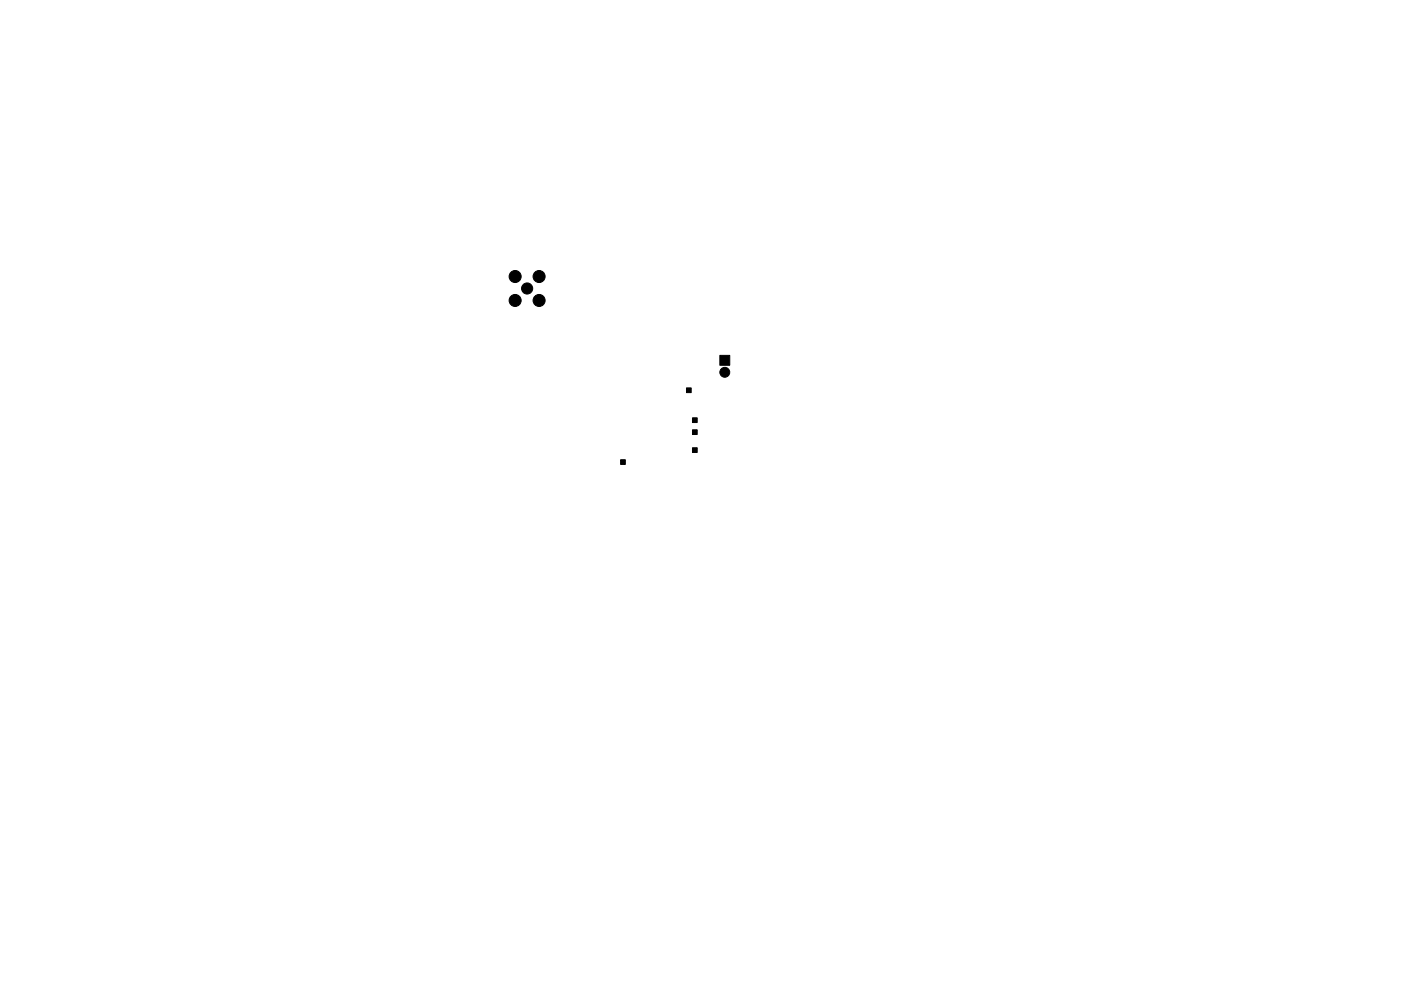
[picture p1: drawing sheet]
<svg xmlns="http://www.w3.org/2000/svg" width="297mm" height="210mm" viewBox="0 0 297 210" stroke-linecap="round" stroke-linejoin="round" font-family="sans-serif">
<g fill="#000" stroke="#000" stroke-width=".21">
<path d="M152.6 75.4h2.1v2.1h-2.1zM131.6 97.5h1v1h-1zM145.6 82.3h.9v1h-.9zM146.8 88.6h1v1h-1zM146.8 95h1v1h-1zM146.8 91.2h1v1h-1z"/>
<circle cx="109.2" cy="58.7" r="1.28"/>
<circle cx="114.3" cy="58.7" r="1.28"/>
<circle cx="109.2" cy="63.7" r="1.28"/>
<circle cx="111.8" cy="61.2" r="1.18"/>
<circle cx="114.3" cy="63.7" r="1.28"/>
<circle cx="153.7" cy="79" r="1.05"/>
</g>
</svg>
